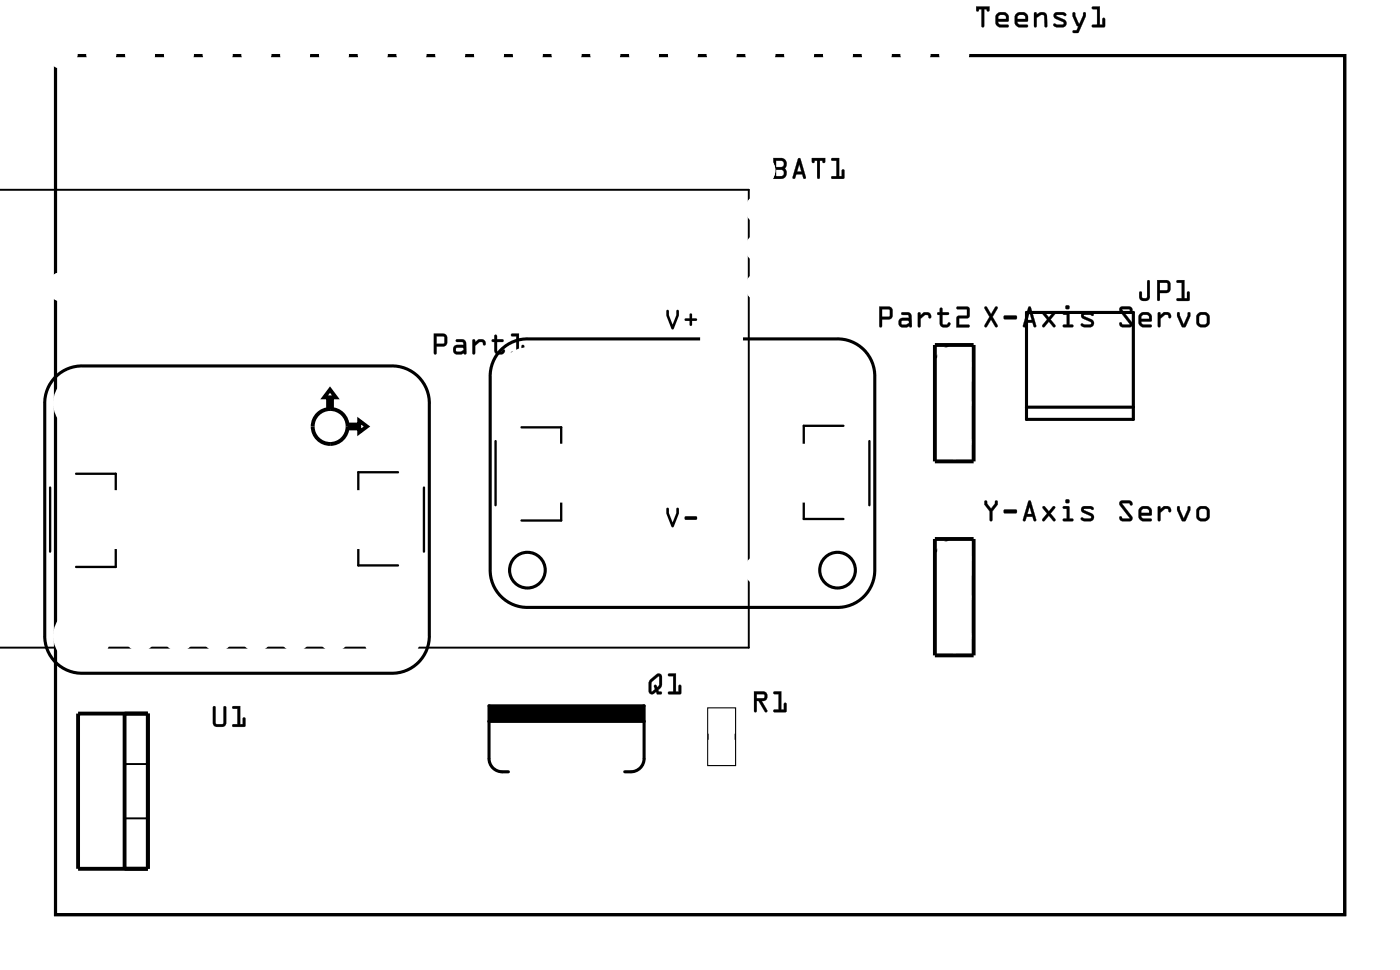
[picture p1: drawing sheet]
<svg xmlns="http://www.w3.org/2000/svg" width="92mm" height="63mm" viewBox="0 0 92 63" stroke-linecap="round" stroke-linejoin="round" font-family="sans-serif">
<g fill="none" stroke="#000" stroke-width=".2">
<path d="M3.6 3.6h84.5v56.3h-84.5zM3.6 24.7a2.44 2.44 0 0 1 1.9-.7h20.1a2.44 2.44 0 0 1 2.5 2.5v15.1a2.44 2.44 0 0 1-2.5 2.5h-20.1a2.44 2.44 0 0 1-2.6-2.5v-15.1a2.44 2.44 0 0 1 .7-1.8zM32.8 22.9a2.44 2.44 0 0 1 1.8-.7h20.2a2.44 2.44 0 0 1 2.5 2.5v12.6a2.44 2.44 0 0 1-2.5 2.5h-20.2a2.44 2.44 0 0 1-2.5-2.5v-12.6a2.44 2.44 0 0 1 .7-1.8zM67.3 20.5h7v7h-7zM67.3 26.7h7M32 47.2h10.2M33.3 50.5a.97 .97 0 0 1-1.3-.9v-3.4h10.2v3.4a.96 .96 0 0 1-1.3 .9"/>
<circle cx="34.6" cy="37.3" r="1.17"/>
<circle cx="54.9" cy="37.3" r="1.17"/>
</g>
<g fill="#000">
<path d="M32 46.2h10.2v1h-10.2z"/>
<path d="M3.6 3.6h84.5v56.3h-84.5zM3.6 3.6v56.3h84.5v-56.3z"/>
<path d="M50.7 10.3h.5a.4 .4 0 0 1 .3 .3 .4 .4 0 0 1-.1 .4l.1 .4a.37 .37 0 0 1-.3 .3h-.5zM50.7 10.3v1.4h.6l.2-.3-.1-.4 .1-.1v-.3l-.2-.2zM50.8 11.1v.4h.5v-.3zM50.8 11.1h.4a.22 .22 0 0 1 .2 .2 .22 .22 0 0 1-.2 .2h-.4zM50.8 10.5v.4h.5v-.3zM50.8 10.5h.4a.22 .22 0 0 1 .2 .2 .22 .22 0 0 1-.2 .2h-.4zM52.3 10.4h.2l.3 1.2-.1 .1h-.1v-.3h-.4l-.1 .3h-.2zM52.3 10.4l-.4 1.2 .2 .1 .1-.3h.4v.2l.1 .1 .1-.1-.4-1.2zM52.4 10.8l-.2 .4h.3zM52.4 10.7l.1 .5h-.3zM53.2 10.3h.9l-.1 .4h-.1v-.2h-.2v1.2l-.2-.1v-1.1h-.1a.11 .11 0 0 1-.1 .2 .11 .11 0 0 1-.1-.1zM53.2 10.3v.3h.1l.1-.1h.1v1.1l.2 .1v-1.2h.2v.1h.1l.1-.3zM54.5 10.4l.5-.1v1.2h.1v-.4h.2v.5v.1h-.8v-.2h.3v-1h-.3zM54.5 10.4v.1h.3v1h-.3v.2h.8v-.6h-.1v.4h-.2v-1.2z"/>
<path d="M50.7 10.3h.5a.39 .39 0 0 1 .3 .3 .39 .39 0 0 1-.1 .4l.1 .4a.36 .36 0 0 1-.3 .3h-.5zM50.8 11.1v.4h.4a.21 .21 0 0 0 .2-.2 .21 .21 0 0 0-.2-.2zM50.8 10.5v.4h.4a.21 .21 0 0 0 .2-.2 .21 .21 0 0 0-.2-.2zM52.3 10.4h.1l.4 1.2-.1 .1h-.1v-.3h-.4l-.1 .3h-.2zM52.4 10.8l-.2 .4h.3zM53.2 10.3h.9l-.1 .4-.1-.1v-.1h-.2v1.2l-.2-.1v-1.1h-.1l-.1 .1-.1 .1zM54.5 10.4l.5-.1v1.2h.1l.1-.4h.1v.6h-.8v-.2h.3v-1h-.3z"/>
<path d="M63.9 .4h.9v.3a.1 .1 0 0 1-.1 .1 .1 .1 0 0 1 0-.2h-.2v1.1a.1 .1 0 0 1-.1 .1 .1 .1 0 0 1-.1-.1v-1.1h-.2v.1l-.1 .1zM64 .4v.3h.1v-.1h.2v1.1l.1 .1 .1-1.2h.2v.1h.1v-.3zM65.3 .9l.2-.1h.3l.2 .1 .1 .2v.3h-.7l.1 .2h.5a.1 .1 0 0 1 .1 .1 .1 .1 0 0 1-.1 .1h-.5l-.2-.1-.1-.2zM65.3 .9l-.1 .6 .2 .2 .1 .1h.6v-.2h-.6l-.1-.1v-.1h.7v-.3l-.1-.2-.5-.1zM65.4 1v.2h.5l-.1-.2zM65.4 1h.4l.1 .3h-.5zM66.6 .9l.2-.1h.3l.2 .1 .1 .2-.1 .3h-.6l.1 .2h.5a.1 .1 0 0 1 .1 .1 .1 .1 0 0 1-.1 .1h-.5l-.2-.1-.1-.2zM66.6 .9l-.1 .6 .1 .2 .2 .1h.5v-.2h-.5l-.2-.1v-.1h.7v-.3l-.1-.2-.4-.1zM66.7 1v.2h.5l-.1-.2zM66.7 1h.4l.1 .3h-.6zM67.8 .8h.1v.1a.39 .39 0 0 1 .7 .2v.7l-.2-.1v-.6l-.1-.1-.4 .2v.5a.1 .1 0 0 1-.1 .1 .1 .1 0 0 1-.1-.1zM67.8 .8v1l.1-.1v-.5l.3-.2h.2l.1 .7 .1 .1v-.7l-.1-.2-.3-.1-.3 .2v-.2zM69.1 .9l.1-.1a.71 .71 0 0 1 .6 .1 .12 .12 0 0 1 0 .2 .12 .12 0 0 1-.2-.1h-.4l.5 .3a.28 .28 0 0 1 .2 .3 .28 .28 0 0 1-.3 .2h-.5l-.1-.1 .1-.2 .5 .1 .1-.1-.6-.3-.1-.2zM69.1 .9l-.1 .1 .1 .2 .6 .3-.1 .1h-.5l-.1 .1 .3 .1 .5-.1 .1-.2-.1-.1-.6-.4h.4h.2v-.1l-.2-.1zM70.3 .8h.1l.3 .7 .3-.7h.1v.3l-.5 1.1-.3-.1v-.1h.2l.2-.3h-.2l-.2-.6zM70.3 .8v.3l.2 .6h.2l-.2 .3h-.2v.1l.3 .1 .5-1.3-.1-.1-.3 .7-.3-.6zM71.5 .4h.6v1.2h.1v-.4h.1l.1 .1-.1 .5-.8-.1 .1-.1h.3v-1h-.3zM71.6 .5v.1h.3v1h-.3l-.1 .1 .9 .1v-.6h-.2v.4h-.2l.1-1.2z"/>
<path d="M64 .4h.8v.3h-.1v-.1h-.2l-.1 1.2-.1-.1v-1.1h-.2v.1h-.1zM65.3 .9l.2-.1h.3l.2 .1 .1 .2v.3l-.7 .1 .1 .1h.5l.1 .2h-.6l-.2-.1-.1-.2zM65.4 1v.2h.5l-.1-.2zM66.6 .9l.2-.1h.3l.2 .1 .1 .2-.1 .3-.6 .1 .1 .1h.5v.2h-.5l-.2-.1-.1-.2zM66.7 1v.2h.5l-.1-.2zM67.8 .8h.1v.1a.38 .38 0 0 1 .4-.1 .38 .38 0 0 1 .3 .3v.7l-.2-.1v-.7h-.2l-.3 .2v.5l-.1 .1zM69.1 .9l.5-.1 .3 .1a.12 .12 0 0 1-.1 .2 .12 .12 0 0 1-.2-.1h-.4l.5 .3a.27 .27 0 0 1 .2 .3 .27 .27 0 0 1-.3 .2h-.4l-.2-.1 .1-.2 .5 .1 .1-.1-.6-.3-.1-.2zM70.3 .8l.1 .1 .3 .6 .3-.6h.1v.2l-.5 1.1-.3-.1v-.1h.2l.2-.3h-.2l-.2-.6zM71.6 .5l.5-.1v1.2h.1v-.4h.1v.6l-.8-.1 .1-.1h.3v-1h-.3z"/>
<path d="M75.2 18.4h.1v1.1l-.1 .2h-.4l-.2-.2v-.4h.1h.1v.4h.3zM75.2 18.4v1.1h-.4l-.1-.4-.1 .3a.38 .38 0 0 0 .7 .2v-.2v-1zM75.8 18.3h.7l.2 .3-.1 .5-.6 .1v.4a.1 .1 0 0 1-.1 .1 .1 .1 0 0 1-.1-.1zM75.8 18.3v1.3l.1 .1 .1-.1v-.4l.6-.1 .1-.5-.2-.2zM76 18.5v.5h.5v-.5zM76 18.5h.5v.5h-.5zM77.1 18.4l.5-.1v1.2h.2v-.4h.1l.1 .1-.1 .5-.8-.1v-.1h.3v-1h-.3zM77.1 18.4v.1h.3v1h-.3v.2h.8v-.6h-.1v.4h-.2v-1.2z"/>
<path d="M75.2 18.4h.1v1a.36 .36 0 0 1-.3 .3 .36 .36 0 0 1-.4-.3v-.3h.1h.1v.4h.3zM75.8 18.3l.7 .1 .2 .2-.1 .5-.6 .1v.4l-.1 .1-.1-.1zM76 18.5v.5h.5v-.5zM77.1 18.4l.5-.1v1.2h.2v-.4h.1v.6l-.8-.1v-.1h.3v-1h-.3z"/>
<path d="M28.4 21.8l.7 .1 .2 .2-.1 .5-.6 .1v.4a.1 .1 0 0 1-.1 .1 .1 .1 0 0 1-.1-.1zM28.4 21.8v1.3l.1 .1 .1-.1v-.4l.6-.1 .1-.5-.2-.2zM28.6 22v.5h.5v-.5zM28.6 22h.5v.5h-.5zM29.9 22.2h.5l.1 .2v.8l-.1-.1-.5 .1-.1-.1-.1-.2 .1-.2 .6-.1-.1-.2h-.4zM29.9 22.2v.2h.5v.2h-.5a.31 .31 0 0 0-.2 .3 .31 .31 0 0 0 .2 .3l.5-.1 .1 .1v-.7l-.1-.3zM29.9 22.8v.2l.5-.1-.1-.1zM29.9 22.8h.4l.1 .1-.2 .1h-.3zM31 22.2h.1v.2l.3-.2h.3l.1 .3v.1h-.1l-.1-.2h-.2l-.3 .2v.5a.09 .09 0 0 1-.1 .1 .09 .09 0 0 1 0-.1zM31 22.2v1l.1-.1v-.5l.3-.2h.2l.1 .2h.1a.27 .27 0 0 0-.2-.4h-.3l-.2 .2v-.2zM32.4 21.9l.2 .1v.2h.3a.1 .1 0 0 1 .1 .1 .1 .1 0 0 1-.1 .1h-.3v.6h.2l.2-.1h.1a.21 .21 0 0 1-.1 .2 .21 .21 0 0 1-.2 .1h-.3l-.1-.2v-.6l-.2-.1 .2-.1zM32.4 21.9v.3l-.2 .1 .2 .1v.5a.39 .39 0 0 0 .6 .2l.1-.1-.1-.1-.2 .1h-.2v-.1v-.5h.3l.1-.2h-.4l-.1-.3zM33.5 21.9l.5-.1v1.2h.2v-.4h.1l.1 .1-.1 .5h-.8v-.2h.3v-1h-.3zM33.5 21.9v.1h.3v1h-.3v.2h.8v-.6h-.1v.4h-.2v-1.2z"/>
<path d="M28.4 21.8l.7 .1 .2 .2-.1 .5-.6 .1v.4l-.1 .1-.1-.1zM28.6 22v.5h.5v-.5zM29.9 22.2h.5l.1 .3v.7l-.1-.1-.5 .1a.31 .31 0 0 1-.2-.3 .31 .31 0 0 1 .2-.3h.5v-.1l-.5-.1zM29.9 22.8v.2h.3l.2-.1-.1-.1zM31 22.2h.1v.2l.2-.2a.33 .33 0 0 1 .4 0 .33 .33 0 0 1 .1 .4 .12 .12 0 0 1-.1 0 .12 .12 0 0 1-.1-.2h-.2l-.3 .2v.5l-.1 .1zM32.4 21.9l.2 .1v.2h.3l.1 .1-.1 .1h-.3v.6h.3l.1-.1h.1a.35 .35 0 0 1-.4 .3 .35 .35 0 0 1-.3-.3v-.5l-.2-.1 .2-.1zM33.5 21.9l.5-.1v1.2h.2v-.4h.1v.6l-.8-.1v-.1h.3v-1h-.3z"/>
<path d="M43.7 20.3h.1v.3l.3 .7 .2-.7v-.3h.2v.4l-.4 .9-.1-.1-.3-.8zM43.7 20.3v.4l.3 .8 .1 .1 .4-.9v-.4h-.2v.3l-.2 .7-.3-.7v-.3zM44.9 20.9l.3-.1v-.2l.1-.1v.1v.2h.3l.1 .1-.1 .1h-.3v.3h-.1v-.3h-.3zM44.9 20.9v.1h.3v.3h.1v-.3h.3l.1-.1-.1-.1h-.3v-.2v-.1l-.1 .1v.2z"/>
<path d="M43.7 33.3h.1v.3l.3 .6 .2-.6v-.3h.2v.3l-.4 .9h-.1l-.3-.9zM43.7 33.3v.3l.3 .9h.1l.4-.9v-.3h-.2v.3l-.2 .6-.3-.6v-.3zM44.9 33.8h.7l.1 .1-.1 .1h-.7zM44.9 33.8v.2h.7l.1-.1-.1-.1z"/>
<path d="M43.7 20.3h.1v.3l.3 .7 .2-.7v-.3h.2v.4l-.4 .9-.1-.1-.3-.8zM44.9 20.9l.3-.1v-.2l.1-.1v.1v.2h.3l.1 .1-.1 .1h-.3v.3h-.1v-.3h-.3z"/>
<path d="M43.7 33.3h.1v.3l.3 .6 .2-.6v-.3h.2v.3l-.4 .9h-.1l-.3-.9zM44.9 33.8h.7l.1 .1-.1 .1h-.7z"/>
<path d="M57.6 20.1h.7l.2 .2-.1 .5-.6 .1v.4a.1 .1 0 0 1-.1 .1 .1 .1 0 0 1-.1-.1zM57.6 20.1v1.2l.1 .1 .1-.1v-.4l.6-.1 .1-.5-.2-.2zM57.8 20.2v.5h.5v-.4zM57.8 20.2l.5 .1v.4h-.5zM59.1 20.5h.5l.1 .1v.8l-.1-.1-.5 .1h-.2v-.2v-.3l.6-.1v-.2h-.4zM59.1 20.5v.1l.4 .1 .1 .1h-.5a.31 .31 0 0 0-.2 .3 .31 .31 0 0 0 .2 .3l.5-.1 .1 .1v-.7l-.1-.2zM59.1 21v.3l.5-.2-.1-.1zM59.1 21h.4l.1 .2-.2 .1h-.3zM60.2 20.5h.1v.1l.2-.2 .3 .1 .2 .2v.1h-.1l-.1-.2h-.2l-.3 .3v.4a.09 .09 0 0 1-.1 .1 .09 .09 0 0 1-.1-.1zM60.2 20.5v.9h.1v-.5l.3-.3h.2l.1 .2h.1a.27 .27 0 0 0-.3-.4l-.2 .1-.2 .2v-.2zM61.6 20.2h.1v.2h.4a.1 .1 0 0 1 .1 .1 .1 .1 0 0 1-.1 .1h-.4l.1 .6 .2 .1 .1-.2h.1a.21 .21 0 0 1 0 .3 .21 .21 0 0 1-.2 0h-.3l-.1-.1v-.7l-.2-.1 .2-.1zM61.6 20.2v.2l-.2 .1 .2 .1v.6a.39 .39 0 0 0 .6 .2l.1-.2-.1-.1-.2 .2h-.2l-.1-.1v-.6h.4l.1-.1-.5-.1v-.2zM62.7 20.1h.7l.1 .1v.6h-.7v.5h.7v.1h-.8v-.7h.7v-.5h-.7zM62.7 20.1v.1h.7v.5h-.7v.7h.8v-.1h-.7v-.5h.7v-.6l-.1-.1z"/>
<path d="M57.6 20.1h.7l.2 .2-.1 .5-.6 .1v.4l-.1 .1-.1-.1zM57.8 20.2v.5h.5v-.4zM59.1 20.5h.5l.1 .2v.7l-.1-.1-.5 .1a.31 .31 0 0 1-.2-.3 .31 .31 0 0 1 .2-.3h.4v-.1l-.4-.1zM59.1 21v.2l.3 .1 .2-.2-.1-.1zM60.2 20.5h.1v.1l.2-.1a.33 .33 0 0 1 .4 0 .33 .33 0 0 1 .1 .3 .12 .12 0 0 1-.2 0 .12 .12 0 0 1 0-.2h-.2l-.3 .3v.5h-.1zM61.6 20.2h.1v.2h.4l.1 .1-.1 .1h-.4l.1 .6h.2l.2-.1 .1 .1a.35 .35 0 0 1-.4 .3 .35 .35 0 0 1-.3-.3v-.6l-.2-.1 .2-.1zM62.7 20.1h.7l.1 .1v.6h-.7v.5h.7v.1h-.8v-.7h.7v-.5h-.7z"/>
<path d="M64.5 32.8h.2v.2l.2 .3 .3-.3v-.2h.2v.2l-.4 .5v.5a.1 .1 0 0 1-.1 .1 .1 .1 0 0 1-.1-.1v-.5l-.3-.5zM64.5 32.8v.2l.3 .5v.5l.2 .1v-.6l.4-.5-.1-.2h-.1v.2l-.3 .3-.2-.3-.1-.2zM65.8 33.4l.7-.1 .1 .2-.1 .1h-.7zM65.8 33.4v.2h.7l.1-.1-.1-.1zM67.4 32.8h.1l.4 1.2-.1 .1h-.1l-.1-.3h-.3l-.1 .3h-.2zM67.4 32.8l-.4 1.2 .2 .1 .1-.3h.4v.3h.1l.1-.1-.4-1.2zM67.4 33.2l-.1 .5h.3zM67.5 33.1l.1 .6h-.3zM68.3 33.2h.2l.2 .3 .3-.3a.1 .1 0 0 1 .1-.1 .1 .1 0 0 1 0 .2l-.3 .3 .3 .4a.1 .1 0 0 1 0 .1 .1 .1 0 0 1-.1 0l-.3-.3-.3 .3a.1 .1 0 0 1-.1 0 .1 .1 0 0 1 0-.1l.3-.4-.3-.3zM68.3 33.2v.1l.3 .3-.3 .4v.1h.1l.3-.4 .3 .4h.1v-.1l-.3-.4 .3-.3v-.1h-.1l-.3 .3-.2-.3zM69.6 33.2h.4l.1 .7h.1a.1 .1 0 0 1 .1 .1 .1 .1 0 0 1-.1 .1h-.6l.1-.2h.2v-.6h-.2zM69.7 33.2v.1h.2v.7h-.2l-.1 .1h.7v-.1h-.2l-.1-.8zM69.8 32.8a.15 .15 0 0 1 .3 0 .15 .15 0 0 1-.3 0zM69.8 32.8a.15 .15 0 0 0 .3 0 .15 .15 0 0 0-.3 0zM70.9 33.2l.1-.1a.71 .71 0 0 1 .6 .1 .1 .1 0 0 1 0 .2 .09 .09 0 0 1-.1-.1l-.5 .1 .5 .2a.28 .28 0 0 1 .2 .3 .28 .28 0 0 1-.3 .2h-.5l-.1-.1 .1-.1h.5h.1l-.6-.4-.1-.1zM70.9 33.2l-.1 .2 .1 .1 .6 .4-.1 .1-.5-.1-.1 .1 .3 .1 .5-.1 .1-.1-.1-.2-.6-.3 .4-.1 .2 .1v-.2l-.2-.1zM73.4 32.8h.7l.1 .2a.1 .1 0 0 1-.1 .1 .1 .1 0 0 1-.1-.1h-.5l.7 .8a.21 .21 0 0 1 0 .2 .21 .21 0 0 1-.2 .1h-.5l-.2-.1 .1-.2 .2 .1h.4l-.6-.8zM73.4 32.8v.3l.6 .8-.4 .1-.2-.2v.3h.7v-.3l-.6-.8 .5-.1 .1 .2v-.3zM74.7 33.3l.2-.2h.3l.2 .1 .1 .2-.1 .3-.6 .1 .1 .1h.5a.1 .1 0 0 1 .1 .1 .1 .1 0 0 1-.1 .1h-.5l-.2-.1-.1-.2zM74.7 33.3l-.1 .5 .1 .2 .2 .1h.5v-.1h-.5l-.1-.2v-.1h.6l.1-.3-.1-.2-.5-.1zM74.8 33.4v.2h.5l-.1-.3zM74.8 33.4l.4-.1 .1 .3h-.5zM75.9 33.2h.1v.1l.3-.2h.3l.1 .3a.11 .11 0 0 1-.1 .1 .11 .11 0 0 1-.1-.1l-.2-.1-.3 .3v.5h-.1zM75.9 33.2v.9h.1v-.5l.3-.3h.2l.1 .2h.1a.27 .27 0 0 0-.2-.4h-.3l-.2 .2v-.1zM77.1 33.2h.2l.3 .7 .2-.7 .1-.1 .1 .1v.2l-.3 .7h-.3l-.3-.7zM77.1 33.2v.2l.3 .7h.3l.3-.7v-.2h-.2l-.2 .8-.3-.8zM78.3 33.6a.55 .55 0 0 1 1.1 0 .55 .55 0 0 1-1.1 0zM78.4 33.6a.49 .49 0 0 0 .9 0 .49 .49 0 0 0-.9 0zM78.6 33.4v.5h.1h.3l.1-.1-.1-.4zM78.6 33.4l.3-.1 .2 .1v.4l-.1 .1-.3 .1-.1-.1z"/>
<path d="M64.5 20.1h.2l.2 .5 .3-.5a.1 .1 0 0 1 .1 0 .1 .1 0 0 1 .1 .1l-.4 .5 .4 .6a.1 .1 0 0 1-.1 .1 .1 .1 0 0 1-.1 0l-.3-.5-.2 .5a.1 .1 0 0 1-.2 0 .1 .1 0 0 1 0-.1l.3-.6-.3-.5zM64.5 20.1v.1l.3 .5-.3 .7h.2l.2-.5 .3 .5h.1l-.3-.7 .3-.6h-.1l-.3 .5-.2-.5zM65.8 20.7l.7-.1 .1 .2-.1 .1h-.7zM65.8 20.7v.2h.7l.1-.1-.1-.1zM67.4 20.1h.1l.4 1.2-.1 .1h-.1l-.1-.3h-.3l-.1 .3h-.2zM67.4 20.1l-.4 1.2 .2 .1 .1-.3h.4v.3h.1l.1-.1-.4-1.2zM67.4 20.5l-.1 .5h.3zM67.5 20.4l.1 .6h-.3zM68.3 20.5h.2l.2 .3 .3-.3a.1 .1 0 0 1 .1-.1 .1 .1 0 0 1 0 .2l-.3 .3 .3 .4a.1 .1 0 0 1 0 .1 .1 .1 0 0 1-.1 0l-.3-.3-.3 .3a.1 .1 0 0 1-.1 0 .1 .1 0 0 1 0-.1l.3-.4-.3-.3zM68.3 20.5v.1l.3 .3-.3 .4v.1h.1l.3-.4 .3 .4h.1v-.1l-.3-.4 .3-.3v-.1h-.1l-.3 .3-.2-.3zM69.6 20.5h.4l.1 .7h.1a.1 .1 0 0 1 .1 .1 .1 .1 0 0 1-.1 .1h-.6l.1-.2h.2v-.6h-.2zM69.7 20.5v.1h.2v.7h-.2l-.1 .1h.7v-.1h-.2l-.1-.8zM69.8 20.1a.15 .15 0 0 1 .3 0 .15 .15 0 0 1-.3 0zM69.8 20.1a.15 .15 0 0 0 .3 0 .15 .15 0 0 0-.3 0zM70.9 20.5l.1-.1a.71 .71 0 0 1 .6 .1 .1 .1 0 0 1 0 .2 .09 .09 0 0 1-.1-.1l-.5 .1 .5 .2a.28 .28 0 0 1 .2 .3 .28 .28 0 0 1-.3 .2h-.5l-.1-.1 .1-.1h.5h.1l-.6-.4-.1-.1zM70.9 20.5l-.1 .2 .1 .1 .6 .4-.1 .1-.5-.1-.1 .1 .3 .1 .5-.1 .1-.1-.1-.2-.6-.3 .4-.1 .2 .1v-.2l-.2-.1zM73.4 20.1h.7l.1 .2a.1 .1 0 0 1-.1 .1 .1 .1 0 0 1-.1-.1h-.5l.7 .8a.21 .21 0 0 1 0 .2 .21 .21 0 0 1-.2 .1h-.5l-.2-.1 .1-.2 .2 .1h.4l-.6-.8zM73.4 20.1v.3l.6 .8-.4 .1-.2-.2v.3h.7v-.3l-.6-.8 .5-.1 .1 .2v-.3zM74.7 20.6l.2-.2h.3l.2 .1 .1 .2-.1 .3-.6 .1 .1 .1h.5a.1 .1 0 0 1 .1 .1 .1 .1 0 0 1-.1 .1h-.5l-.2-.1-.1-.2zM74.7 20.6l-.1 .5 .1 .2 .2 .1h.5v-.1h-.5l-.1-.2v-.1h.6l.1-.3-.1-.2-.5-.1zM74.8 20.7v.2h.5l-.1-.3zM74.8 20.7l.4-.1 .1 .3h-.5zM75.9 20.5h.1v.1l.3-.2h.3l.1 .3a.11 .11 0 0 1-.1 .1 .11 .11 0 0 1-.1-.1l-.2-.1-.3 .3v.5h-.1zM75.9 20.5v.9h.1v-.5l.3-.3h.2l.1 .2h.1a.27 .27 0 0 0-.2-.4h-.3l-.2 .2v-.1zM77.1 20.5h.2l.3 .7 .2-.7 .1-.1 .1 .1v.2l-.3 .7h-.3l-.3-.7zM77.1 20.5v.2l.3 .7h.3l.3-.7v-.2h-.2l-.2 .8-.3-.8zM78.3 20.9a.55 .55 0 0 1 1.1 0 .55 .55 0 0 1-1.1 0zM78.4 20.9a.49 .49 0 0 0 .9 0 .49 .49 0 0 0-.9 0zM78.6 20.7v.5h.1h.3l.1-.1-.1-.4zM78.6 20.7l.3-.1 .2 .1v.4l-.1 .1-.3 .1-.1-.1z"/>
<path d="M64.5 32.8h.1l.1 .2 .2 .3 .3-.3v-.2h.2v.2l-.4 .5v.6l-.2-.1v-.5l-.3-.5zM65.8 33.4h.7l.1 .1-.1 .1h-.7zM67.4 32.8h.1l.4 1.2-.1 .1h-.1l-.1-.3h-.3l-.1 .3h-.2zM67.5 33.2l-.2 .5h.3zM68.3 33.2h.2l.2 .3 .3-.3h.1v.1l-.3 .3 .3 .4v.1h-.1l-.3-.3-.3 .3h-.1v-.1l.3-.4-.3-.3zM69.7 33.2h.4v.7l.2 .1v.1h-.7l.1-.1 .2-.1v-.6h-.2zM69.8 32.8a.15 .15 0 0 1 .3 0 .15 .15 0 0 1-.3 0zM70.9 33.2l.5-.1 .3 .2a.12 .12 0 0 1-.1 .1 .12 .12 0 0 1-.2-.1l-.4 .1 .5 .2a.27 .27 0 0 1 .2 .3 .27 .27 0 0 1-.3 .2h-.4l-.2-.1 .1-.1h.5h.1l-.6-.4-.1-.1zM73.4 32.8h.6l.2 .1-.1 .2-.1-.2-.5 .1 .7 .9-.1 .2h-.5l-.3-.1 .1-.2 .1 .1h.5l-.6-.8zM74.7 33.3l.2-.2h.3l.2 .1 .1 .2-.1 .3-.6 .1 .1 .1 .5 .1v.1h-.5l-.2-.1-.1-.2zM74.8 33.4v.2h.5l-.1-.3zM75.9 33.2h.1v.1l.2-.2a.33 .33 0 0 1 .4 .1 .33 .33 0 0 1 .1 .3 .12 .12 0 0 1-.1 0 .12 .12 0 0 1-.1-.2h-.2l-.3 .3v.5h-.1zM77.1 33.2h.2l.3 .7 .2-.7h.2v.2l-.3 .7h-.3l-.3-.7zM78.3 33.6a.5 .5 0 0 1 1 0 .5 .5 0 0 1-1 0zM78.6 33.4v.5h.1h.3l.1-.1v-.4l-.2-.1z"/>
<path d="M64.5 20.1h.2l.2 .5 .3-.5h.2l-.4 .6 .4 .6-.1 .1h-.1l-.3-.5-.2 .5h-.2l.3-.7zM65.8 20.7h.7l.1 .1-.1 .1h-.7zM67.4 20.1h.1l.4 1.2-.1 .1h-.1l-.1-.3h-.3l-.1 .3h-.2zM67.5 20.5l-.2 .5h.3zM68.3 20.5h.2l.2 .3 .3-.3h.1v.1l-.3 .3 .3 .4v.1h-.1l-.3-.3-.3 .3h-.1v-.1l.3-.4-.3-.3zM69.7 20.5h.4v.7l.2 .1v.1h-.7l.1-.1 .2-.1v-.6h-.2zM69.8 20.1a.15 .15 0 0 1 .3 0 .15 .15 0 0 1-.3 0zM70.9 20.5l.5-.1 .3 .2a.12 .12 0 0 1-.1 .1 .12 .12 0 0 1-.2-.1l-.4 .1 .5 .2a.27 .27 0 0 1 .2 .3 .27 .27 0 0 1-.3 .2h-.4l-.2-.1 .1-.1h.5h.1l-.6-.4-.1-.1zM73.4 20.1h.6l.2 .1-.1 .2-.1-.2-.5 .1 .7 .9-.1 .2h-.5l-.3-.1 .1-.2 .1 .1h.5l-.6-.8zM74.7 20.6l.2-.2h.3l.2 .1 .1 .2-.1 .3-.6 .1 .1 .1 .5 .1v.1h-.5l-.2-.1-.1-.2zM74.8 20.7v.2h.5l-.1-.3zM75.9 20.5h.1v.1l.2-.2a.33 .33 0 0 1 .4 .1 .33 .33 0 0 1 .1 .3 .12 .12 0 0 1-.1 0 .12 .12 0 0 1-.1-.2h-.2l-.3 .3v.5h-.1zM77.1 20.5h.2l.3 .7 .2-.7h.2v.2l-.3 .7h-.3l-.3-.7zM78.3 20.9a.5 .5 0 0 1 1 0 .5 .5 0 0 1-1 0zM78.6 20.7v.5h.1h.3l.1-.1v-.4l-.2-.1z"/>
<path d="M14 46.2l.1 .1v1l.1 .1h.4v-1.1a.1 .1 0 0 1 .1-.1 .1 .1 0 0 1 .1 .1v1.1l-.1 .2h-.5l-.2-.1-.1-.2zM14 46.3v1.1l.1 .2h.6l.1-.3v-1h-.1v1l-.1 .1h-.5v-1.1zM15.2 46.2h.5v1.2h.2v-.4h.1l.1 .1-.1 .5-.8-.1 .1-.1h.3v-1h-.3zM15.2 46.3v.1h.4v1h-.3l-.1 .2h.9v-.6h-.2v.4h-.2v-1.2z"/>
<path d="M14 46.3h.1v1l.1 .1h.4v-1.1l.1-.1 .1 .1v1l-.1 .3h-.6l-.1-.2zM15.2 46.3l.5-.1v1.2h.2v-.4h.1v.6l-.8-.1 .1-.1h.3v-1h-.3z"/>
<path d="M42.6 44.5l.5-.4h.2l.1 .8-.3 .3 .3 .2-.1 .1h-.3v-.2l-.2 .1h-.2a.94 .94 0 0 1-.1-.8zM42.6 44.5a.97 .97 0 0 0-.1 .8l.2 .1 .3-.1v.2l.4-.1-.2-.1-.1-.1 .3-.3-.1-.7-.2-.1zM42.7 44.6v.7l.2-.2v-.2l.1-.1 .1 .2 .1-.1v-.6zM42.7 44.6l.5-.3v.5a.11 .11 0 0 1 0 .2 .11 .11 0 0 1-.2-.1h-.1v.2l-.2 .2zM43.8 44.1h.5v1.2h.2v-.4l.1-.1v.1v.6l-.8-.1v-.1h.3v-1h-.3zM43.8 44.1v.1l.3 .1v1h-.3v.1h.8v-.5h-.1v.4h-.2v-1.2z"/>
<path d="M42.6 44.5l.5-.4 .2 .1 .1 .7-.3 .3 .3 .2h-.1l-.3 .1v-.2l-.3 .2-.2-.2a.98 .98 0 0 1 .1-.8zM42.7 44.6v.7l.2-.2-.1-.1a.14 .14 0 0 1 .2-.2 .11 .11 0 0 1 .1 .2l.1-.2v-.5zM43.8 44.1h.5v1.2h.2v-.4l.1-.1v.6h-.8v-.1h.3v-1h-.3z"/>
<path d="M49.4 45.3h.6a.32 .32 0 0 1 .3 .3 .32 .32 0 0 1-.4 .3l.4 .6a.1 .1 0 0 1-.1 .1 .1 .1 0 0 1-.1 0l-.4-.7h-.1v.6a.1 .1 0 0 1-.1 .1 .1 .1 0 0 1-.1-.1zM49.4 45.3v1.3h.2v-.7h.1l.4 .7h.1l-.3-.7h.2l.1-.2v-.4zM49.6 45.4v.3h.5v-.2zM49.6 45.4h.4l.1 .3h-.5zM50.7 45.3h.5v1.2h.2v-.4l.1-.1v.1v.5h-.8v-.2l.3 .1v-1.1h-.3zM50.7 45.3v.1h.3v1.1h-.3v.1h.8v-.6l-.1 .1v.4h-.2v-1.2z"/>
<path d="M49.4 45.3h.6a.31 .31 0 0 1 .3 .3 .31 .31 0 0 1-.4 .3l.4 .7h-.2l-.4-.7h-.1v.6l-.1 .1zM49.6 45.4v.3h.5l-.1-.3zM50.7 45.3h.5v1.2h.2v-.4l.1-.1v.6h-.8v-.1h.3v-1.1h-.3z"/>
</g>
<g fill="none" stroke="#000" stroke-width=".25">
<path d="M21.6 25.5l.4 .5h-.3v.6h-.2v-.6h-.3zM22.9 27.8h.6v-.3l.5 .4-.5 .4v-.3h-.6zM61.2 22.6h2.6v7.6h-2.6zM61.2 35.3h2.6v7.6h-2.6zM5.1 46.7h4.6v10.2h-4.6zM8.2 46.7v10.2"/>
<circle cx="21.6" cy="27.9" r="1.15"/>
</g>
<path d="M3.3 31.9v4.2M5 31h2.6v1.1M7.6 35.9v1.2h-2.6M23.5 35.9v1.1h2.6M26.1 30.9h-2.6v1.2M27.8 31.9v4.2M32.5 28.9v4.2M34.2 28h2.6v1.1M36.8 32.9v1.2h-2.6M52.7 32.9v1.1h2.6M55.3 27.9h-2.6v1.2M57 28.9v4.2" fill="none" stroke="#000" stroke-width=".15"/>
<path d="M0 12.4h49.1v30h-49.1M62.1 22.6l-.9 .9M62.1 35.3l-.9 .9M8.2 50h1.5M8.2 53.6h1.5" fill="none" stroke="#000" stroke-width=".13"/>
<path d="M46.4 46.4h1.8v3.7h-1.8z" fill="none" stroke="#000" stroke-width=".1"/>
<circle cx="25.7" cy="26.4" r="1.5" fill="#fff"/>
<circle cx="25.7" cy="26.4" r="1.5" fill="none" stroke="#fff" stroke-width=".76" stroke-linecap="butt"/>
<path d="M22.4 35.2h1.6v.6h-1.6z" fill="#fff"/>
<path d="M22.4 35.2h1.6v.6h-1.6z" fill="none" stroke="#fff" stroke-width=".25"/>
<path d="M22.4 34.2h1.6v.6h-1.6z" fill="#fff"/>
<path d="M22.4 34.2h1.6v.6h-1.6z" fill="none" stroke="#fff" stroke-width=".25"/>
<path d="M22.4 33.2h1.6v.6h-1.6z" fill="#fff"/>
<path d="M22.4 33.2h1.6v.6h-1.6z" fill="none" stroke="#fff" stroke-width=".25"/>
<path d="M22.4 32.2h1.6v.6h-1.6z" fill="#fff"/>
<path d="M22.4 32.2h1.6v.6h-1.6z" fill="none" stroke="#fff" stroke-width=".25"/>
<path d="M7.1 32.2h1.6v.6h-1.6z" fill="#fff"/>
<path d="M7.1 32.2h1.6v.6h-1.6z" fill="none" stroke="#fff" stroke-width=".25"/>
<path d="M7.1 33.2h1.6v.6h-1.6z" fill="#fff"/>
<path d="M7.1 33.2h1.6v.6h-1.6z" fill="none" stroke="#fff" stroke-width=".25"/>
<path d="M7.1 34.2h1.6v.6h-1.6z" fill="#fff"/>
<path d="M7.1 34.2h1.6v.6h-1.6z" fill="none" stroke="#fff" stroke-width=".25"/>
<path d="M7.1 35.2h1.6v.6h-1.6z" fill="#fff"/>
<path d="M7.1 35.2h1.6v.6h-1.6z" fill="none" stroke="#fff" stroke-width=".25"/>
<circle cx="25.7" cy="41.6" r="1.5" fill="#fff"/>
<circle cx="25.7" cy="41.6" r="1.5" fill="none" stroke="#fff" stroke-width=".76" stroke-linecap="butt"/>
<circle cx="11.7" cy="26.4" r=".73" fill="#fff"/>
<circle cx="11.7" cy="26.4" r=".73" fill="none" stroke="#fff" stroke-width=".72" stroke-linecap="butt"/>
<circle cx="14.3" cy="26.4" r=".73" fill="#fff"/>
<circle cx="14.3" cy="26.4" r=".73" fill="none" stroke="#fff" stroke-width=".72" stroke-linecap="butt"/>
<circle cx="16.8" cy="26.4" r=".73" fill="#fff"/>
<circle cx="16.8" cy="26.4" r=".73" fill="none" stroke="#fff" stroke-width=".72" stroke-linecap="butt"/>
<circle cx="19.3" cy="26.4" r=".73" fill="#fff"/>
<circle cx="19.3" cy="26.4" r=".73" fill="none" stroke="#fff" stroke-width=".72" stroke-linecap="butt"/>
<circle cx="9.2" cy="41.6" r=".69" fill="#fff"/>
<circle cx="9.2" cy="41.6" r=".69" fill="none" stroke="#fff" stroke-width=".64" stroke-linecap="butt"/>
<circle cx="11.7" cy="41.6" r=".69" fill="#fff"/>
<circle cx="11.7" cy="41.6" r=".69" fill="none" stroke="#fff" stroke-width=".64" stroke-linecap="butt"/>
<circle cx="14.3" cy="41.6" r=".69" fill="#fff"/>
<circle cx="14.3" cy="41.6" r=".69" fill="none" stroke="#fff" stroke-width=".64" stroke-linecap="butt"/>
<circle cx="16.8" cy="41.6" r=".69" fill="#fff"/>
<circle cx="16.8" cy="41.6" r=".69" fill="none" stroke="#fff" stroke-width=".64" stroke-linecap="butt"/>
<circle cx="19.3" cy="41.6" r=".69" fill="#fff"/>
<circle cx="19.3" cy="41.6" r=".69" fill="none" stroke="#fff" stroke-width=".64" stroke-linecap="butt"/>
<circle cx="21.9" cy="41.6" r=".69" fill="#fff"/>
<circle cx="21.9" cy="41.6" r=".69" fill="none" stroke="#fff" stroke-width=".64" stroke-linecap="butt"/>
<circle cx="5.4" cy="26.4" r="1.5" fill="#fff"/>
<circle cx="5.4" cy="26.4" r="1.5" fill="none" stroke="#fff" stroke-width=".76" stroke-linecap="butt"/>
<circle cx="5.4" cy="41.6" r="1.5" fill="#fff"/>
<circle cx="5.4" cy="41.6" r="1.5" fill="none" stroke="#fff" stroke-width=".76" stroke-linecap="butt"/>
<circle cx="37.1" cy="3.5" r=".67" fill="#fff"/>
<circle cx="37.1" cy="3.5" r=".67" fill="none" stroke="#fff" stroke-width=".61" stroke-linecap="butt"/>
<circle cx="34.6" cy="3.5" r=".67" fill="#fff"/>
<circle cx="34.6" cy="3.5" r=".67" fill="none" stroke="#fff" stroke-width=".61" stroke-linecap="butt"/>
<circle cx="32" cy="3.5" r=".67" fill="#fff"/>
<circle cx="32" cy="3.5" r=".67" fill="none" stroke="#fff" stroke-width=".61" stroke-linecap="butt"/>
<circle cx="29.5" cy="3.5" r=".67" fill="#fff"/>
<circle cx="29.5" cy="3.5" r=".67" fill="none" stroke="#fff" stroke-width=".61" stroke-linecap="butt"/>
<circle cx="27" cy="3.5" r=".67" fill="#fff"/>
<circle cx="27" cy="3.5" r=".67" fill="none" stroke="#fff" stroke-width=".61" stroke-linecap="butt"/>
<circle cx="24.4" cy="3.5" r=".67" fill="#fff"/>
<circle cx="24.4" cy="3.5" r=".67" fill="none" stroke="#fff" stroke-width=".61" stroke-linecap="butt"/>
<circle cx="21.9" cy="3.5" r=".67" fill="#fff"/>
<circle cx="21.9" cy="3.5" r=".67" fill="none" stroke="#fff" stroke-width=".61" stroke-linecap="butt"/>
<circle cx="19.3" cy="3.5" r=".67" fill="#fff"/>
<circle cx="19.3" cy="3.5" r=".67" fill="none" stroke="#fff" stroke-width=".61" stroke-linecap="butt"/>
<circle cx="16.8" cy="3.5" r=".67" fill="#fff"/>
<circle cx="16.8" cy="3.5" r=".67" fill="none" stroke="#fff" stroke-width=".61" stroke-linecap="butt"/>
<circle cx="14.3" cy="3.5" r=".67" fill="#fff"/>
<circle cx="14.3" cy="3.5" r=".67" fill="none" stroke="#fff" stroke-width=".61" stroke-linecap="butt"/>
<circle cx="11.7" cy="3.5" r=".67" fill="#fff"/>
<circle cx="11.7" cy="3.5" r=".67" fill="none" stroke="#fff" stroke-width=".61" stroke-linecap="butt"/>
<circle cx="9.2" cy="3.5" r=".67" fill="#fff"/>
<circle cx="9.2" cy="3.5" r=".67" fill="none" stroke="#fff" stroke-width=".61" stroke-linecap="butt"/>
<circle cx="6.6" cy="3.5" r=".67" fill="#fff"/>
<circle cx="6.6" cy="3.5" r=".67" fill="none" stroke="#fff" stroke-width=".61" stroke-linecap="butt"/>
<circle cx="4.1" cy="3.5" r=".67" fill="#fff"/>
<circle cx="4.1" cy="3.5" r=".67" fill="none" stroke="#fff" stroke-width=".61" stroke-linecap="butt"/>
<circle cx="6.6" cy="6.1" r=".67" fill="#fff"/>
<circle cx="6.6" cy="6.1" r=".67" fill="none" stroke="#fff" stroke-width=".61" stroke-linecap="butt"/>
<circle cx="14.3" cy="6.1" r=".67" fill="#fff"/>
<circle cx="14.3" cy="6.1" r=".67" fill="none" stroke="#fff" stroke-width=".61" stroke-linecap="butt"/>
<circle cx="11.7" cy="6.1" r=".67" fill="#fff"/>
<circle cx="11.7" cy="6.1" r=".67" fill="none" stroke="#fff" stroke-width=".61" stroke-linecap="butt"/>
<circle cx="37.1" cy="18.8" r=".67" fill="#fff"/>
<circle cx="37.1" cy="18.8" r=".67" fill="none" stroke="#fff" stroke-width=".61" stroke-linecap="butt"/>
<circle cx="34.6" cy="18.8" r=".67" fill="#fff"/>
<circle cx="34.6" cy="18.8" r=".67" fill="none" stroke="#fff" stroke-width=".61" stroke-linecap="butt"/>
<circle cx="32" cy="18.8" r=".67" fill="#fff"/>
<circle cx="32" cy="18.8" r=".67" fill="none" stroke="#fff" stroke-width=".61" stroke-linecap="butt"/>
<circle cx="29.5" cy="18.8" r=".67" fill="#fff"/>
<circle cx="29.5" cy="18.8" r=".67" fill="none" stroke="#fff" stroke-width=".61" stroke-linecap="butt"/>
<circle cx="27" cy="18.8" r=".67" fill="#fff"/>
<circle cx="27" cy="18.8" r=".67" fill="none" stroke="#fff" stroke-width=".61" stroke-linecap="butt"/>
<circle cx="24.4" cy="18.8" r=".67" fill="#fff"/>
<circle cx="24.4" cy="18.8" r=".67" fill="none" stroke="#fff" stroke-width=".61" stroke-linecap="butt"/>
<circle cx="21.9" cy="18.8" r=".67" fill="#fff"/>
<circle cx="21.9" cy="18.8" r=".67" fill="none" stroke="#fff" stroke-width=".61" stroke-linecap="butt"/>
<circle cx="19.3" cy="18.8" r=".67" fill="#fff"/>
<circle cx="19.3" cy="18.8" r=".67" fill="none" stroke="#fff" stroke-width=".61" stroke-linecap="butt"/>
<circle cx="16.8" cy="18.8" r=".67" fill="#fff"/>
<circle cx="16.8" cy="18.8" r=".67" fill="none" stroke="#fff" stroke-width=".61" stroke-linecap="butt"/>
<circle cx="14.3" cy="18.8" r=".67" fill="#fff"/>
<circle cx="14.3" cy="18.8" r=".67" fill="none" stroke="#fff" stroke-width=".61" stroke-linecap="butt"/>
<circle cx="11.7" cy="18.8" r=".67" fill="#fff"/>
<circle cx="11.7" cy="18.8" r=".67" fill="none" stroke="#fff" stroke-width=".61" stroke-linecap="butt"/>
<circle cx="9.2" cy="18.8" r=".67" fill="#fff"/>
<circle cx="9.2" cy="18.8" r=".67" fill="none" stroke="#fff" stroke-width=".61" stroke-linecap="butt"/>
<circle cx="6.6" cy="18.8" r=".67" fill="#fff"/>
<circle cx="6.6" cy="18.8" r=".67" fill="none" stroke="#fff" stroke-width=".61" stroke-linecap="butt"/>
<circle cx="4.1" cy="18.8" r=".67" fill="#fff"/>
<circle cx="4.1" cy="18.8" r=".67" fill="none" stroke="#fff" stroke-width=".61" stroke-linecap="butt"/>
<circle cx="16.8" cy="6.1" r=".67" fill="#fff"/>
<circle cx="16.8" cy="6.1" r=".67" fill="none" stroke="#fff" stroke-width=".61" stroke-linecap="butt"/>
<circle cx="49.8" cy="13.7" r=".67" fill="#fff"/>
<circle cx="49.8" cy="13.7" r=".67" fill="none" stroke="#fff" stroke-width=".61" stroke-linecap="butt"/>
<circle cx="49.8" cy="16.2" r=".67" fill="#fff"/>
<circle cx="49.8" cy="16.2" r=".67" fill="none" stroke="#fff" stroke-width=".61" stroke-linecap="butt"/>
<circle cx="49.8" cy="11.2" r=".67" fill="#fff"/>
<circle cx="49.8" cy="11.2" r=".67" fill="none" stroke="#fff" stroke-width=".61" stroke-linecap="butt"/>
<circle cx="49.8" cy="6.1" r=".67" fill="#fff"/>
<circle cx="49.8" cy="6.1" r=".67" fill="none" stroke="#fff" stroke-width=".61" stroke-linecap="butt"/>
<circle cx="49.8" cy="8.6" r=".67" fill="#fff"/>
<circle cx="49.8" cy="8.6" r=".67" fill="none" stroke="#fff" stroke-width=".61" stroke-linecap="butt"/>
<circle cx="62.5" cy="3.5" r=".67" fill="#fff"/>
<circle cx="62.5" cy="3.5" r=".67" fill="none" stroke="#fff" stroke-width=".61" stroke-linecap="butt"/>
<circle cx="60" cy="3.5" r=".67" fill="#fff"/>
<circle cx="60" cy="3.5" r=".67" fill="none" stroke="#fff" stroke-width=".61" stroke-linecap="butt"/>
<circle cx="57.4" cy="3.5" r=".67" fill="#fff"/>
<circle cx="57.4" cy="3.5" r=".67" fill="none" stroke="#fff" stroke-width=".61" stroke-linecap="butt"/>
<circle cx="54.9" cy="3.5" r=".67" fill="#fff"/>
<circle cx="54.9" cy="3.5" r=".67" fill="none" stroke="#fff" stroke-width=".61" stroke-linecap="butt"/>
<circle cx="52.4" cy="3.5" r=".67" fill="#fff"/>
<circle cx="52.4" cy="3.5" r=".67" fill="none" stroke="#fff" stroke-width=".61" stroke-linecap="butt"/>
<circle cx="49.8" cy="3.5" r=".67" fill="#fff"/>
<circle cx="49.8" cy="3.5" r=".67" fill="none" stroke="#fff" stroke-width=".61" stroke-linecap="butt"/>
<circle cx="47.3" cy="3.5" r=".67" fill="#fff"/>
<circle cx="47.3" cy="3.5" r=".67" fill="none" stroke="#fff" stroke-width=".61" stroke-linecap="butt"/>
<circle cx="44.7" cy="3.5" r=".67" fill="#fff"/>
<circle cx="44.7" cy="3.5" r=".67" fill="none" stroke="#fff" stroke-width=".61" stroke-linecap="butt"/>
<circle cx="42.2" cy="3.5" r=".67" fill="#fff"/>
<circle cx="42.2" cy="3.5" r=".67" fill="none" stroke="#fff" stroke-width=".61" stroke-linecap="butt"/>
<circle cx="39.7" cy="3.5" r=".67" fill="#fff"/>
<circle cx="39.7" cy="3.5" r=".67" fill="none" stroke="#fff" stroke-width=".61" stroke-linecap="butt"/>
<circle cx="62.5" cy="18.8" r=".67" fill="#fff"/>
<circle cx="62.5" cy="18.8" r=".67" fill="none" stroke="#fff" stroke-width=".61" stroke-linecap="butt"/>
<circle cx="60" cy="18.8" r=".67" fill="#fff"/>
<circle cx="60" cy="18.8" r=".67" fill="none" stroke="#fff" stroke-width=".61" stroke-linecap="butt"/>
<circle cx="57.4" cy="18.8" r=".67" fill="#fff"/>
<circle cx="57.4" cy="18.8" r=".67" fill="none" stroke="#fff" stroke-width=".61" stroke-linecap="butt"/>
<circle cx="54.9" cy="18.8" r=".67" fill="#fff"/>
<circle cx="54.9" cy="18.8" r=".67" fill="none" stroke="#fff" stroke-width=".61" stroke-linecap="butt"/>
<circle cx="52.4" cy="18.8" r=".67" fill="#fff"/>
<circle cx="52.4" cy="18.8" r=".67" fill="none" stroke="#fff" stroke-width=".61" stroke-linecap="butt"/>
<circle cx="49.8" cy="18.8" r=".67" fill="#fff"/>
<circle cx="49.8" cy="18.8" r=".67" fill="none" stroke="#fff" stroke-width=".61" stroke-linecap="butt"/>
<circle cx="47.3" cy="18.8" r=".67" fill="#fff"/>
<circle cx="47.3" cy="18.8" r=".67" fill="none" stroke="#fff" stroke-width=".61" stroke-linecap="butt"/>
<circle cx="44.7" cy="18.8" r=".67" fill="#fff"/>
<circle cx="44.7" cy="18.8" r=".67" fill="none" stroke="#fff" stroke-width=".61" stroke-linecap="butt"/>
<circle cx="42.2" cy="18.8" r=".67" fill="#fff"/>
<circle cx="42.2" cy="18.8" r=".67" fill="none" stroke="#fff" stroke-width=".61" stroke-linecap="butt"/>
<circle cx="39.7" cy="18.8" r=".67" fill="#fff"/>
<circle cx="39.7" cy="18.8" r=".67" fill="none" stroke="#fff" stroke-width=".61" stroke-linecap="butt"/>
<circle cx="20.7" cy="15.7" r=".67" fill="#fff"/>
<circle cx="20.7" cy="15.7" r=".67" fill="none" stroke="#fff" stroke-width=".61" stroke-linecap="butt"/>
<circle cx="18.2" cy="15.7" r=".67" fill="#fff"/>
<circle cx="18.2" cy="15.7" r=".67" fill="none" stroke="#fff" stroke-width=".61" stroke-linecap="butt"/>
<circle cx="15.6" cy="15.7" r=".67" fill="#fff"/>
<circle cx="15.6" cy="15.7" r=".67" fill="none" stroke="#fff" stroke-width=".61" stroke-linecap="butt"/>
<circle cx="13.1" cy="15.7" r=".67" fill="#fff"/>
<circle cx="13.1" cy="15.7" r=".67" fill="none" stroke="#fff" stroke-width=".61" stroke-linecap="butt"/>
<circle cx="10.6" cy="15.7" r=".67" fill="#fff"/>
<circle cx="10.6" cy="15.7" r=".67" fill="none" stroke="#fff" stroke-width=".61" stroke-linecap="butt"/>
<circle cx="37.1" cy="3.5" r=".67" fill="#fff"/>
<circle cx="37.1" cy="3.5" r=".67" fill="none" stroke="#fff" stroke-width=".61" stroke-linecap="butt"/>
<circle cx="34.6" cy="3.5" r=".67" fill="#fff"/>
<circle cx="34.6" cy="3.5" r=".67" fill="none" stroke="#fff" stroke-width=".61" stroke-linecap="butt"/>
<circle cx="32" cy="3.5" r=".67" fill="#fff"/>
<circle cx="32" cy="3.5" r=".67" fill="none" stroke="#fff" stroke-width=".61" stroke-linecap="butt"/>
<circle cx="29.5" cy="3.5" r=".67" fill="#fff"/>
<circle cx="29.5" cy="3.5" r=".67" fill="none" stroke="#fff" stroke-width=".61" stroke-linecap="butt"/>
<circle cx="27" cy="3.5" r=".67" fill="#fff"/>
<circle cx="27" cy="3.5" r=".67" fill="none" stroke="#fff" stroke-width=".61" stroke-linecap="butt"/>
<circle cx="24.4" cy="3.5" r=".67" fill="#fff"/>
<circle cx="24.4" cy="3.5" r=".67" fill="none" stroke="#fff" stroke-width=".61" stroke-linecap="butt"/>
<circle cx="21.9" cy="3.5" r=".67" fill="#fff"/>
<circle cx="21.9" cy="3.5" r=".67" fill="none" stroke="#fff" stroke-width=".61" stroke-linecap="butt"/>
<circle cx="19.3" cy="3.5" r=".67" fill="#fff"/>
<circle cx="19.3" cy="3.5" r=".67" fill="none" stroke="#fff" stroke-width=".61" stroke-linecap="butt"/>
<circle cx="16.8" cy="3.5" r=".67" fill="#fff"/>
<circle cx="16.8" cy="3.5" r=".67" fill="none" stroke="#fff" stroke-width=".61" stroke-linecap="butt"/>
<circle cx="14.3" cy="3.5" r=".67" fill="#fff"/>
<circle cx="14.3" cy="3.5" r=".67" fill="none" stroke="#fff" stroke-width=".61" stroke-linecap="butt"/>
<circle cx="11.7" cy="3.5" r=".67" fill="#fff"/>
<circle cx="11.7" cy="3.5" r=".67" fill="none" stroke="#fff" stroke-width=".61" stroke-linecap="butt"/>
<circle cx="9.2" cy="3.5" r=".67" fill="#fff"/>
<circle cx="9.2" cy="3.5" r=".67" fill="none" stroke="#fff" stroke-width=".61" stroke-linecap="butt"/>
<circle cx="6.6" cy="3.5" r=".67" fill="#fff"/>
<circle cx="6.6" cy="3.5" r=".67" fill="none" stroke="#fff" stroke-width=".61" stroke-linecap="butt"/>
<circle cx="4.1" cy="3.5" r=".67" fill="#fff"/>
<circle cx="4.1" cy="3.5" r=".67" fill="none" stroke="#fff" stroke-width=".61" stroke-linecap="butt"/>
<circle cx="6.6" cy="6.1" r=".67" fill="#fff"/>
<circle cx="6.6" cy="6.1" r=".67" fill="none" stroke="#fff" stroke-width=".61" stroke-linecap="butt"/>
<circle cx="14.3" cy="6.1" r=".67" fill="#fff"/>
<circle cx="14.3" cy="6.1" r=".67" fill="none" stroke="#fff" stroke-width=".61" stroke-linecap="butt"/>
<circle cx="11.7" cy="6.1" r=".67" fill="#fff"/>
<circle cx="11.7" cy="6.1" r=".67" fill="none" stroke="#fff" stroke-width=".61" stroke-linecap="butt"/>
<circle cx="37.1" cy="18.8" r=".67" fill="#fff"/>
<circle cx="37.1" cy="18.8" r=".67" fill="none" stroke="#fff" stroke-width=".61" stroke-linecap="butt"/>
<circle cx="34.6" cy="18.8" r=".67" fill="#fff"/>
<circle cx="34.6" cy="18.8" r=".67" fill="none" stroke="#fff" stroke-width=".61" stroke-linecap="butt"/>
<circle cx="32" cy="18.8" r=".67" fill="#fff"/>
<circle cx="32" cy="18.8" r=".67" fill="none" stroke="#fff" stroke-width=".61" stroke-linecap="butt"/>
<circle cx="29.5" cy="18.8" r=".67" fill="#fff"/>
<circle cx="29.5" cy="18.8" r=".67" fill="none" stroke="#fff" stroke-width=".61" stroke-linecap="butt"/>
<circle cx="27" cy="18.8" r=".67" fill="#fff"/>
<circle cx="27" cy="18.8" r=".67" fill="none" stroke="#fff" stroke-width=".61" stroke-linecap="butt"/>
<circle cx="24.4" cy="18.8" r=".67" fill="#fff"/>
<circle cx="24.4" cy="18.8" r=".67" fill="none" stroke="#fff" stroke-width=".61" stroke-linecap="butt"/>
<circle cx="21.9" cy="18.8" r=".67" fill="#fff"/>
<circle cx="21.9" cy="18.8" r=".67" fill="none" stroke="#fff" stroke-width=".61" stroke-linecap="butt"/>
<circle cx="19.3" cy="18.8" r=".67" fill="#fff"/>
<circle cx="19.3" cy="18.8" r=".67" fill="none" stroke="#fff" stroke-width=".61" stroke-linecap="butt"/>
<circle cx="16.8" cy="18.8" r=".67" fill="#fff"/>
<circle cx="16.8" cy="18.8" r=".67" fill="none" stroke="#fff" stroke-width=".61" stroke-linecap="butt"/>
<circle cx="14.3" cy="18.8" r=".67" fill="#fff"/>
<circle cx="14.3" cy="18.8" r=".67" fill="none" stroke="#fff" stroke-width=".61" stroke-linecap="butt"/>
<circle cx="11.7" cy="18.8" r=".67" fill="#fff"/>
<circle cx="11.7" cy="18.8" r=".67" fill="none" stroke="#fff" stroke-width=".61" stroke-linecap="butt"/>
<circle cx="9.2" cy="18.8" r=".67" fill="#fff"/>
<circle cx="9.2" cy="18.8" r=".67" fill="none" stroke="#fff" stroke-width=".61" stroke-linecap="butt"/>
<circle cx="6.6" cy="18.8" r=".67" fill="#fff"/>
<circle cx="6.6" cy="18.8" r=".67" fill="none" stroke="#fff" stroke-width=".61" stroke-linecap="butt"/>
<circle cx="4.1" cy="18.8" r=".67" fill="#fff"/>
<circle cx="4.1" cy="18.8" r=".67" fill="none" stroke="#fff" stroke-width=".61" stroke-linecap="butt"/>
<circle cx="16.8" cy="6.1" r=".67" fill="#fff"/>
<circle cx="16.8" cy="6.1" r=".67" fill="none" stroke="#fff" stroke-width=".61" stroke-linecap="butt"/>
<circle cx="49.8" cy="13.7" r=".67" fill="#fff"/>
<circle cx="49.8" cy="13.7" r=".67" fill="none" stroke="#fff" stroke-width=".61" stroke-linecap="butt"/>
<circle cx="49.8" cy="16.2" r=".67" fill="#fff"/>
<circle cx="49.8" cy="16.2" r=".67" fill="none" stroke="#fff" stroke-width=".61" stroke-linecap="butt"/>
<circle cx="49.8" cy="11.2" r=".67" fill="#fff"/>
<circle cx="49.8" cy="11.2" r=".67" fill="none" stroke="#fff" stroke-width=".61" stroke-linecap="butt"/>
<circle cx="49.8" cy="6.1" r=".67" fill="#fff"/>
<circle cx="49.8" cy="6.1" r=".67" fill="none" stroke="#fff" stroke-width=".61" stroke-linecap="butt"/>
<circle cx="49.8" cy="8.6" r=".67" fill="#fff"/>
<circle cx="49.8" cy="8.6" r=".67" fill="none" stroke="#fff" stroke-width=".61" stroke-linecap="butt"/>
<circle cx="62.5" cy="3.5" r=".67" fill="#fff"/>
<circle cx="62.5" cy="3.5" r=".67" fill="none" stroke="#fff" stroke-width=".61" stroke-linecap="butt"/>
<circle cx="60" cy="3.5" r=".67" fill="#fff"/>
<circle cx="60" cy="3.5" r=".67" fill="none" stroke="#fff" stroke-width=".61" stroke-linecap="butt"/>
<circle cx="57.4" cy="3.5" r=".67" fill="#fff"/>
<circle cx="57.4" cy="3.5" r=".67" fill="none" stroke="#fff" stroke-width=".61" stroke-linecap="butt"/>
<circle cx="54.9" cy="3.5" r=".67" fill="#fff"/>
<circle cx="54.9" cy="3.5" r=".67" fill="none" stroke="#fff" stroke-width=".61" stroke-linecap="butt"/>
<circle cx="52.4" cy="3.5" r=".67" fill="#fff"/>
<circle cx="52.4" cy="3.5" r=".67" fill="none" stroke="#fff" stroke-width=".61" stroke-linecap="butt"/>
<circle cx="49.8" cy="3.5" r=".67" fill="#fff"/>
<circle cx="49.8" cy="3.5" r=".67" fill="none" stroke="#fff" stroke-width=".61" stroke-linecap="butt"/>
<circle cx="47.3" cy="3.5" r=".67" fill="#fff"/>
<circle cx="47.3" cy="3.5" r=".67" fill="none" stroke="#fff" stroke-width=".61" stroke-linecap="butt"/>
<circle cx="44.7" cy="3.5" r=".67" fill="#fff"/>
<circle cx="44.7" cy="3.5" r=".67" fill="none" stroke="#fff" stroke-width=".61" stroke-linecap="butt"/>
<circle cx="42.2" cy="3.5" r=".67" fill="#fff"/>
<circle cx="42.2" cy="3.5" r=".67" fill="none" stroke="#fff" stroke-width=".61" stroke-linecap="butt"/>
<circle cx="39.7" cy="3.5" r=".67" fill="#fff"/>
<circle cx="39.7" cy="3.5" r=".67" fill="none" stroke="#fff" stroke-width=".61" stroke-linecap="butt"/>
<circle cx="62.5" cy="18.8" r=".67" fill="#fff"/>
<circle cx="62.5" cy="18.8" r=".67" fill="none" stroke="#fff" stroke-width=".61" stroke-linecap="butt"/>
<circle cx="60" cy="18.8" r=".67" fill="#fff"/>
<circle cx="60" cy="18.8" r=".67" fill="none" stroke="#fff" stroke-width=".61" stroke-linecap="butt"/>
<circle cx="57.4" cy="18.8" r=".67" fill="#fff"/>
<circle cx="57.4" cy="18.8" r=".67" fill="none" stroke="#fff" stroke-width=".61" stroke-linecap="butt"/>
<circle cx="54.9" cy="18.8" r=".67" fill="#fff"/>
<circle cx="54.9" cy="18.8" r=".67" fill="none" stroke="#fff" stroke-width=".61" stroke-linecap="butt"/>
<circle cx="52.4" cy="18.8" r=".67" fill="#fff"/>
<circle cx="52.4" cy="18.8" r=".67" fill="none" stroke="#fff" stroke-width=".61" stroke-linecap="butt"/>
<circle cx="49.8" cy="18.8" r=".67" fill="#fff"/>
<circle cx="49.8" cy="18.8" r=".67" fill="none" stroke="#fff" stroke-width=".61" stroke-linecap="butt"/>
<circle cx="47.3" cy="18.8" r=".67" fill="#fff"/>
<circle cx="47.3" cy="18.8" r=".67" fill="none" stroke="#fff" stroke-width=".61" stroke-linecap="butt"/>
<circle cx="44.7" cy="18.8" r=".67" fill="#fff"/>
<circle cx="44.7" cy="18.8" r=".67" fill="none" stroke="#fff" stroke-width=".61" stroke-linecap="butt"/>
<circle cx="42.2" cy="18.8" r=".67" fill="#fff"/>
<circle cx="42.2" cy="18.8" r=".67" fill="none" stroke="#fff" stroke-width=".61" stroke-linecap="butt"/>
<circle cx="39.7" cy="18.8" r=".67" fill="#fff"/>
<circle cx="39.7" cy="18.8" r=".67" fill="none" stroke="#fff" stroke-width=".61" stroke-linecap="butt"/>
<circle cx="20.7" cy="15.7" r=".67" fill="#fff"/>
<circle cx="20.7" cy="15.7" r=".67" fill="none" stroke="#fff" stroke-width=".61" stroke-linecap="butt"/>
<circle cx="18.2" cy="15.7" r=".67" fill="#fff"/>
<circle cx="18.2" cy="15.7" r=".67" fill="none" stroke="#fff" stroke-width=".61" stroke-linecap="butt"/>
<circle cx="15.6" cy="15.7" r=".67" fill="#fff"/>
<circle cx="15.6" cy="15.7" r=".67" fill="none" stroke="#fff" stroke-width=".61" stroke-linecap="butt"/>
<circle cx="13.1" cy="15.7" r=".67" fill="#fff"/>
<circle cx="13.1" cy="15.7" r=".67" fill="none" stroke="#fff" stroke-width=".61" stroke-linecap="butt"/>
<circle cx="10.6" cy="15.7" r=".67" fill="#fff"/>
<circle cx="10.6" cy="15.7" r=".67" fill="none" stroke="#fff" stroke-width=".61" stroke-linecap="butt"/>
<path d="M51.6 32.2h1.5v.6h-1.5z" fill="#fff"/>
<path d="M51.6 32.2h1.5v.6h-1.5z" fill="none" stroke="#fff" stroke-width=".25"/>
<path d="M51.6 31.2h1.5v.6h-1.5z" fill="#fff"/>
<path d="M51.6 31.2h1.5v.6h-1.5z" fill="none" stroke="#fff" stroke-width=".25"/>
<path d="M51.6 30.2h1.5v.6h-1.5z" fill="#fff"/>
<path d="M51.6 30.2h1.5v.6h-1.5z" fill="none" stroke="#fff" stroke-width=".25"/>
<path d="M51.6 29.2h1.5v.6h-1.5z" fill="#fff"/>
<path d="M51.6 29.2h1.5v.6h-1.5z" fill="none" stroke="#fff" stroke-width=".25"/>
<path d="M36.3 29.2h1.5v.6h-1.5z" fill="#fff"/>
<path d="M36.3 29.2h1.5v.6h-1.5z" fill="none" stroke="#fff" stroke-width=".25"/>
<circle cx="34.6" cy="24.6" r="1.5" fill="#fff"/>
<circle cx="34.6" cy="24.6" r="1.5" fill="none" stroke="#fff" stroke-width=".76" stroke-linecap="butt"/>
<path d="M36.3 30.2h1.5v.6h-1.5z" fill="#fff"/>
<path d="M36.3 30.2h1.5v.6h-1.5z" fill="none" stroke="#fff" stroke-width=".25"/>
<path d="M36.3 31.2h1.5v.6h-1.5z" fill="#fff"/>
<path d="M36.3 31.2h1.5v.6h-1.5z" fill="none" stroke="#fff" stroke-width=".25"/>
<path d="M36.3 32.2h1.5v.6h-1.5z" fill="#fff"/>
<path d="M36.3 32.2h1.5v.6h-1.5z" fill="none" stroke="#fff" stroke-width=".25"/>
<circle cx="37.1" cy="37.3" r=".69" fill="#fff"/>
<circle cx="37.1" cy="37.3" r=".69" fill="none" stroke="#fff" stroke-width=".64" stroke-linecap="butt"/>
<circle cx="39.6" cy="37.3" r=".69" fill="#fff"/>
<circle cx="39.6" cy="37.3" r=".69" fill="none" stroke="#fff" stroke-width=".64" stroke-linecap="butt"/>
<circle cx="54.9" cy="24.6" r="1.5" fill="#fff"/>
<circle cx="54.9" cy="24.6" r="1.5" fill="none" stroke="#fff" stroke-width=".76" stroke-linecap="butt"/>
<circle cx="42.2" cy="37.3" r=".69" fill="#fff"/>
<circle cx="42.2" cy="37.3" r=".69" fill="none" stroke="#fff" stroke-width=".64" stroke-linecap="butt"/>
<circle cx="44.7" cy="37.3" r=".69" fill="#fff"/>
<circle cx="44.7" cy="37.3" r=".69" fill="none" stroke="#fff" stroke-width=".64" stroke-linecap="butt"/>
<circle cx="47.3" cy="37.3" r=".69" fill="#fff"/>
<circle cx="47.3" cy="37.3" r=".69" fill="none" stroke="#fff" stroke-width=".64" stroke-linecap="butt"/>
<circle cx="49.8" cy="37.3" r=".69" fill="#fff"/>
<circle cx="49.8" cy="37.3" r=".69" fill="none" stroke="#fff" stroke-width=".64" stroke-linecap="butt"/>
<circle cx="52.3" cy="37.3" r=".69" fill="#fff"/>
<circle cx="52.3" cy="37.3" r=".69" fill="none" stroke="#fff" stroke-width=".64" stroke-linecap="butt"/>
<circle cx="34.6" cy="49.3" r=".64" fill="#fff"/>
<circle cx="34.6" cy="49.3" r=".64" fill="none" stroke="#fff" stroke-width=".51"/>
<path d="M34 48a.76 .76 0 0 1 .9-.2 .76 .76 0 0 1 .4 .7v1.5a.76 .76 0 0 1-.7 .8 .76 .76 0 0 1-.8-.8v-1.5zM34.1 49.3a.51 .51 0 0 0 1 0 .51 .51 0 0 0-1 0z" fill="#fff"/>
<g fill="none" stroke="#fff" stroke-width=".25">
<path d="M34 48a.76 .76 0 0 1 .9-.2 .76 .76 0 0 1 .4 .7v1.5a.76 .76 0 0 1-.7 .8 .76 .76 0 0 1-.8-.8v-1.5z"/>
<circle cx="34.6" cy="49.3" r=".51"/>
</g>
<circle cx="37.1" cy="49.3" r=".64" fill="#fff"/>
<circle cx="37.1" cy="49.3" r=".64" fill="none" stroke="#fff" stroke-width=".51"/>
<path d="M36.6 48a.76 .76 0 0 1 .8-.2 .76 .76 0 0 1 .5 .7v1.5a.76 .76 0 0 1-.8 .8 .76 .76 0 0 1-.7-.8v-1.5zM36.6 49.3a.51 .51 0 0 0 1 0 .51 .51 0 0 0-1 0z" fill="#fff"/>
<g fill="none" stroke="#fff" stroke-width=".25">
<path d="M36.6 48a.76 .76 0 0 1 .8-.2 .76 .76 0 0 1 .5 .7v1.5a.76 .76 0 0 1-.8 .8 .76 .76 0 0 1-.7-.8v-1.5z"/>
<circle cx="37.1" cy="49.3" r=".51"/>
</g>
<circle cx="39.7" cy="49.3" r=".64" fill="#fff"/>
<circle cx="39.7" cy="49.3" r=".64" fill="none" stroke="#fff" stroke-width=".51"/>
<path d="M39.1 48a.76 .76 0 0 1 .9-.2 .76 .76 0 0 1 .4 .7v1.5a.76 .76 0 0 1-.7 .8 .76 .76 0 0 1-.8-.8v-1.5zM39.2 49.3a.51 .51 0 0 0 1 0 .51 .51 0 0 0-1 0z" fill="#fff"/>
<g fill="none" stroke="#fff" stroke-width=".25">
<path d="M39.1 48a.76 .76 0 0 1 .9-.2 .76 .76 0 0 1 .4 .7v1.5a.76 .76 0 0 1-.7 .8 .76 .76 0 0 1-.8-.8v-1.5z"/>
<circle cx="39.7" cy="49.3" r=".51"/>
</g>
<circle cx="34.6" cy="49.3" r=".64" fill="#fff"/>
<circle cx="34.6" cy="49.3" r=".64" fill="none" stroke="#fff" stroke-width=".51"/>
<path d="M34 48a.76 .76 0 0 1 .9-.2 .76 .76 0 0 1 .4 .7v1.5a.76 .76 0 0 1-.7 .8 .76 .76 0 0 1-.8-.8v-1.5zM34.1 49.3a.51 .51 0 0 0 1 0 .51 .51 0 0 0-1 0z" fill="#fff"/>
<g fill="none" stroke="#fff" stroke-width=".25">
<path d="M34 48a.76 .76 0 0 1 .9-.2 .76 .76 0 0 1 .4 .7v1.5a.76 .76 0 0 1-.7 .8 .76 .76 0 0 1-.8-.8v-1.5z"/>
<circle cx="34.6" cy="49.3" r=".51"/>
</g>
<circle cx="37.1" cy="49.3" r=".64" fill="#fff"/>
<circle cx="37.1" cy="49.3" r=".64" fill="none" stroke="#fff" stroke-width=".51"/>
<path d="M36.6 48a.76 .76 0 0 1 .8-.2 .76 .76 0 0 1 .5 .7v1.5a.76 .76 0 0 1-.8 .8 .76 .76 0 0 1-.7-.8v-1.5zM36.6 49.3a.51 .51 0 0 0 1 0 .51 .51 0 0 0-1 0z" fill="#fff"/>
<g fill="none" stroke="#fff" stroke-width=".25">
<path d="M36.6 48a.76 .76 0 0 1 .8-.2 .76 .76 0 0 1 .5 .7v1.5a.76 .76 0 0 1-.8 .8 .76 .76 0 0 1-.7-.8v-1.5z"/>
<circle cx="37.1" cy="49.3" r=".51"/>
</g>
<circle cx="39.7" cy="49.3" r=".64" fill="#fff"/>
<circle cx="39.7" cy="49.3" r=".64" fill="none" stroke="#fff" stroke-width=".51"/>
<path d="M39.1 48a.76 .76 0 0 1 .9-.2 .76 .76 0 0 1 .4 .7v1.5a.76 .76 0 0 1-.7 .8 .76 .76 0 0 1-.8-.8v-1.5zM39.2 49.3a.51 .51 0 0 0 1 0 .51 .51 0 0 0-1 0z" fill="#fff"/>
<g fill="none" stroke="#fff" stroke-width=".25">
<path d="M39.1 48a.76 .76 0 0 1 .9-.2 .76 .76 0 0 1 .4 .7v1.5a.76 .76 0 0 1-.7 .8 .76 .76 0 0 1-.8-.8v-1.5z"/>
<circle cx="39.7" cy="49.3" r=".51"/>
</g>
<path d="M5.9 48.5h1.5v1.5h-1.5z" fill="#fff"/>
<path d="M5.9 48.5h1.5v1.5h-1.5z" fill="none" stroke="#fff" stroke-width=".76" stroke-linecap="butt"/>
<circle cx="6.6" cy="49.3" r=".79" fill="#fff"/>
<circle cx="6.6" cy="49.3" r=".79" fill="none" stroke="#fff" stroke-width=".76" stroke-linecap="butt"/>
<circle cx="6.6" cy="51.8" r=".79" fill="#fff"/>
<circle cx="6.6" cy="51.8" r=".79" fill="none" stroke="#fff" stroke-width=".76" stroke-linecap="butt"/>
<circle cx="6.6" cy="54.3" r=".79" fill="#fff"/>
<circle cx="6.6" cy="54.3" r=".79" fill="none" stroke="#fff" stroke-width=".76" stroke-linecap="butt"/>
<path d="M61.8 23.1h1.5v1.5h-1.5z" fill="#fff"/>
<path d="M61.8 23.1h1.5v1.5h-1.5z" fill="none" stroke="#fff" stroke-width=".76" stroke-linecap="butt"/>
<circle cx="62.5" cy="23.9" r=".74" fill="#fff"/>
<circle cx="62.5" cy="23.9" r=".74" fill="none" stroke="#fff" stroke-width=".76" stroke-linecap="butt"/>
<circle cx="62.5" cy="26.4" r=".74" fill="#fff"/>
<circle cx="62.5" cy="26.4" r=".74" fill="none" stroke="#fff" stroke-width=".76" stroke-linecap="butt"/>
<circle cx="62.5" cy="28.9" r=".74" fill="#fff"/>
<circle cx="62.5" cy="28.9" r=".74" fill="none" stroke="#fff" stroke-width=".76" stroke-linecap="butt"/>
<path d="M61.8 35.8h1.5v1.5h-1.5z" fill="#fff"/>
<path d="M61.8 35.8h1.5v1.5h-1.5z" fill="none" stroke="#fff" stroke-width=".76" stroke-linecap="butt"/>
<circle cx="62.5" cy="36.6" r=".74" fill="#fff"/>
<circle cx="62.5" cy="36.6" r=".74" fill="none" stroke="#fff" stroke-width=".76" stroke-linecap="butt"/>
<circle cx="62.5" cy="39.1" r=".74" fill="#fff"/>
<circle cx="62.5" cy="39.1" r=".74" fill="none" stroke="#fff" stroke-width=".76" stroke-linecap="butt"/>
<circle cx="62.5" cy="41.6" r=".74" fill="#fff"/>
<circle cx="62.5" cy="41.6" r=".74" fill="none" stroke="#fff" stroke-width=".76" stroke-linecap="butt"/>
<circle cx="47.3" cy="21.1" r="1.14" fill="#fff"/>
<circle cx="47.3" cy="21.1" r="1.14" fill="none" stroke="#fff" stroke-width=".51"/>
<path d="M46 19.8h2.5v2.5h-2.5zM46.3 21.1a1.02 1.02 0 0 0 2 0 1.02 1.02 0 0 0-2 0z" fill="#fff"/>
<g fill="none" stroke="#fff" stroke-width=".25">
<path d="M46 19.8h2.5v2.5h-2.5z"/>
<circle cx="47.3" cy="21.1" r="1.02"/>
</g>
<circle cx="47.3" cy="34" r="1.14" fill="#fff"/>
<circle cx="47.3" cy="34" r="1.14" fill="none" stroke="#fff" stroke-width=".51"/>
<path d="M46 32.7h2.5v2.6h-2.5zM46.3 34a1.02 1.02 0 0 0 2 0 1.02 1.02 0 0 0-2 0z" fill="#fff"/>
<g fill="none" stroke="#fff" stroke-width=".25">
<path d="M46 32.7h2.5v2.6h-2.5z"/>
<circle cx="47.3" cy="34" r="1.02"/>
</g>
<circle cx="21.4" cy="38.6" r="1.14" fill="#fff"/>
<circle cx="21.4" cy="38.6" r="1.14" fill="none" stroke="#fff" stroke-width=".25"/>
<circle cx="7.9" cy="16.2" r="1.14" fill="#fff"/>
<circle cx="7.9" cy="16.2" r="1.14" fill="none" stroke="#fff" stroke-width=".25"/>
<circle cx="34.8" cy="16.2" r="1.14" fill="#fff"/>
<circle cx="34.8" cy="16.2" r="1.14" fill="none" stroke="#fff" stroke-width=".25"/>
<circle cx="47.3" cy="21.1" r="1.14" fill="#fff"/>
<circle cx="47.3" cy="21.1" r="1.14" fill="none" stroke="#fff" stroke-width=".51"/>
<path d="M46 19.8h2.5v2.5h-2.5zM46.3 21.1a1.02 1.02 0 0 0 2 0 1.02 1.02 0 0 0-2 0z" fill="#fff"/>
<g fill="none" stroke="#fff" stroke-width=".25">
<path d="M46 19.8h2.5v2.5h-2.5z"/>
<circle cx="47.3" cy="21.1" r="1.02"/>
</g>
<circle cx="47.3" cy="34" r="1.14" fill="#fff"/>
<circle cx="47.3" cy="34" r="1.14" fill="none" stroke="#fff" stroke-width=".51"/>
<path d="M46 32.7h2.5v2.6h-2.5zM46.3 34a1.02 1.02 0 0 0 2 0 1.02 1.02 0 0 0-2 0z" fill="#fff"/>
<g fill="none" stroke="#fff" stroke-width=".25">
<path d="M46 32.7h2.5v2.6h-2.5z"/>
<circle cx="47.3" cy="34" r="1.02"/>
</g>
<circle cx="21.4" cy="38.6" r="1.14" fill="#fff"/>
<circle cx="21.4" cy="38.6" r="1.14" fill="none" stroke="#fff" stroke-width=".25"/>
<circle cx="7.9" cy="16.2" r="1.14" fill="#fff"/>
<circle cx="7.9" cy="16.2" r="1.14" fill="none" stroke="#fff" stroke-width=".25"/>
<circle cx="34.8" cy="16.2" r="1.14" fill="#fff"/>
<circle cx="34.8" cy="16.2" r="1.14" fill="none" stroke="#fff" stroke-width=".25"/>
<circle cx="68.8" cy="23.9" r=".81" fill="#fff"/>
<circle cx="68.8" cy="23.9" r=".81" fill="none" stroke="#fff" stroke-width=".67" stroke-linecap="butt"/>
<path d="M67.8 22.8h2v2.1h-2zM68.2 23.9a.6 .6 0 0 0 1.2 0 .6 .6 0 0 0-1.2 0z" fill="#fff"/>
<g fill="none" stroke="#fff" stroke-width=".25">
<path d="M67.8 22.8h2v2.1h-2z"/>
<circle cx="68.8" cy="23.9" r=".6"/>
</g>
<circle cx="72.7" cy="23.9" r=".81" fill="#fff"/>
<circle cx="72.7" cy="23.9" r=".81" fill="none" stroke="#fff" stroke-width=".67" stroke-linecap="butt"/>
<circle cx="68.8" cy="23.9" r=".81" fill="#fff"/>
<circle cx="68.8" cy="23.9" r=".81" fill="none" stroke="#fff" stroke-width=".67" stroke-linecap="butt"/>
<path d="M67.8 22.8h2v2.1h-2zM68.2 23.9a.6 .6 0 0 0 1.2 0 .6 .6 0 0 0-1.2 0z" fill="#fff"/>
<g fill="none" stroke="#fff" stroke-width=".25">
<path d="M67.8 22.8h2v2.1h-2z"/>
<circle cx="68.8" cy="23.9" r=".6"/>
</g>
<circle cx="72.7" cy="23.9" r=".81" fill="#fff"/>
<circle cx="72.7" cy="23.9" r=".81" fill="none" stroke="#fff" stroke-width=".67" stroke-linecap="butt"/>
<path d="M46.5 46.5h1.5v1.4h-1.5z" fill="#fff"/>
<path d="M46.5 46.5h1.5v1.4h-1.5z" fill="none" stroke="#fff" stroke-width=".25"/>
<path d="M46.5 48.6h1.5v1.4h-1.5z" fill="#fff"/>
<path d="M46.5 48.6h1.5v1.4h-1.5z" fill="none" stroke="#fff" stroke-width=".25"/>
</svg>
